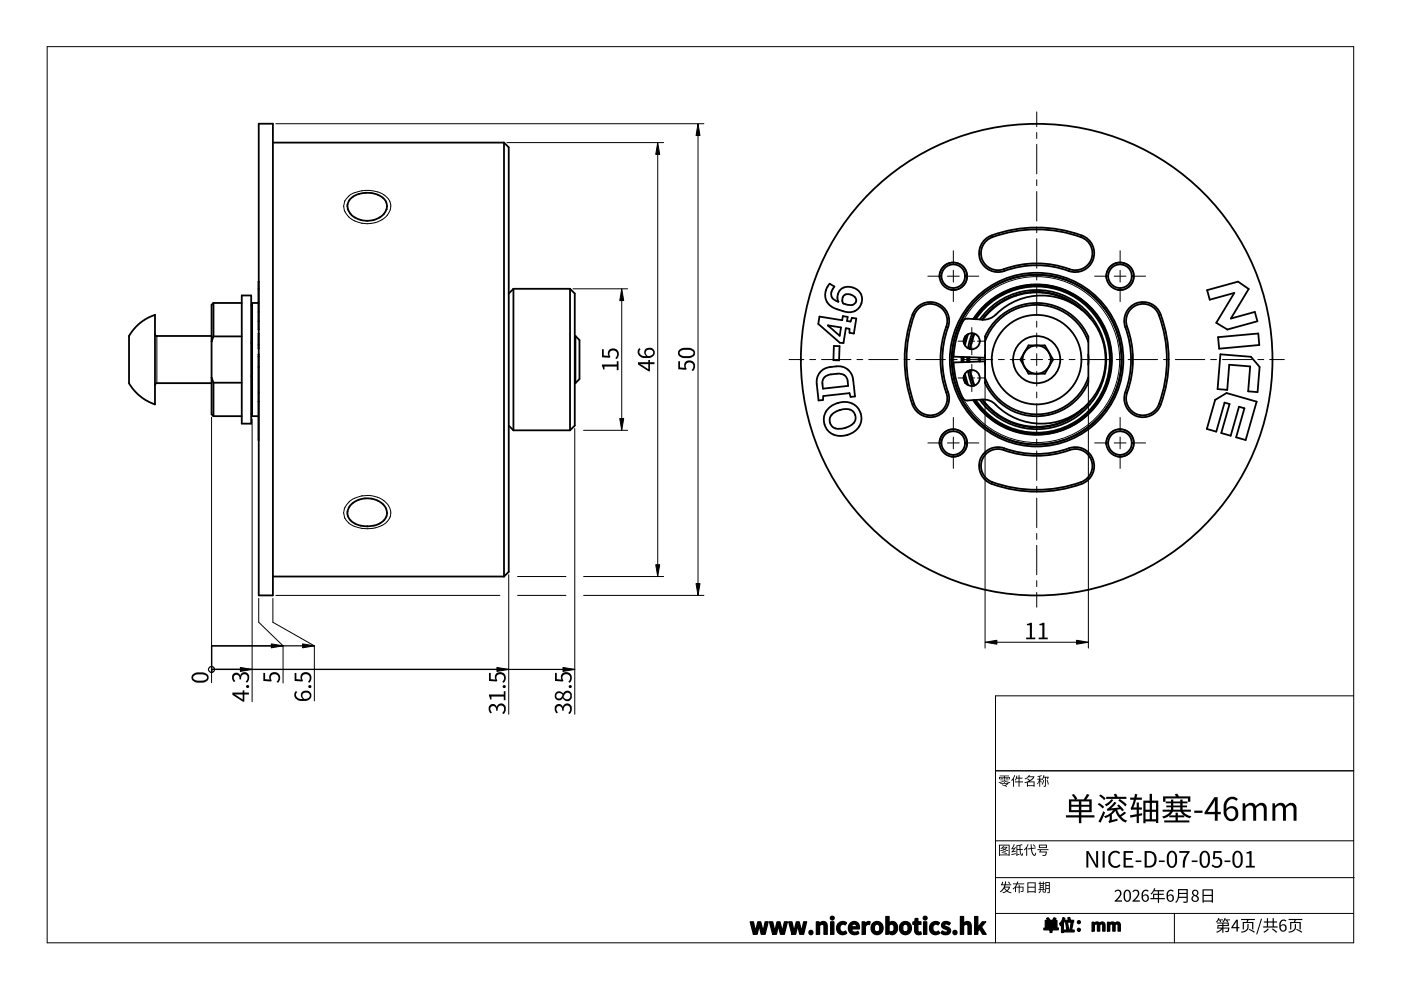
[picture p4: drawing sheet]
<svg xmlns="http://www.w3.org/2000/svg" width="297mm" height="210mm" viewBox="0 0 297 210" stroke-linecap="round" stroke-linejoin="round" font-family="sans-serif">
<g fill="none" stroke="#000" stroke-width=".38">
<path d="M54.9 26.2h3v100h-3zM57.9 30.2h49M106.9 30.2l1 1v90l-1 1M106.9 30.2v92M54.9 59.7v10.2M73.8 44.4h.1M82 44.4a4.7 4.7 0 0 1-6.5 1.9 3.2 3.2 0 0 1-1.7-1.9M82 44.4a2.64 2.64 0 0 0-2.2-3.2 5.5 5.5 0 0 0-5.7 1.2l-.4 1 .1 1M82 44.4h.1M208.9 50.8a8.8 8.8 0 0 1 4-1.7 27.3 27.3 0 0 1 17.2 1.2 4 4 0 0 1 1.5 5.1 4 4 0 0 1-5 2.1 20.5 20.5 0 0 0-14.4 .2 4 4 0 0 1-4.2-2.3 4 4 0 0 1 .9-4.6zM209.1 51a16.3 16.3 0 0 1 6.6-2.1 26.7 26.7 0 0 1 14.2 1.7 3.6 3.6 0 0 1 1.4 4.7 3.6 3.6 0 0 1-4.5 1.8 20.9 20.9 0 0 0-14.7 .2 3.6 3.6 0 0 1-3.8-2.1 3.6 3.6 0 0 1 .8-4.2zM32.9 70.8l.3 .5 11.7-.1"/>
<path d="M32.9 66.7v19a10.1 10.1 0 0 1-5.6-4.4l.1-10.1a9.8 9.8 0 0 1 5.5-4.4M45.3 64.2h6M45.3 71.3h6M45.3 64.2v7.1M45.3 64.2l-.4 .4v23.2l.4 .4M45.3 71.3l-.4 1.1M51.3 62.7h2v27.1h-2zM53.3 64.7h.2M53.5 72.7h-.2M53.5 79.7h-.2M54.8 64.2h-1.3v24h1.3M54.8 61.3h.1"/>
<path d="M54.8 75.6h.1M54.8 77.8h.1M54.9 70.7v3.2M54.9 75.1v8M54.9 66.1h-.1M54.9 68.1h-.1M54.9 73.2h-.1M108.9 61.2l-1 1M108.9 61.2h12M108.9 61.2v30M120.9 61.2l1 1v28l-1 1M120.9 61.2v30"/>
<path d="M121.9 71.2h.1M122 71.2v10M122 71.2l.9 .9v8.3l-.9 .8M173.7 67.1l4.9 .8 .1-.9 1 .2-.1 .9 .7 .1 .3-.8 .9 .1-.5 3.2-.9-.1v-.9l-.8-.1-.5 3.1h-.7l-4.6-4zM174.2 78.6a5.7 5.7 0 0 1 5.1-.5 3.2 3.2 0 0 1 1.6 2.5l.4 3.5-1 .1-.2-.8-5.5 .6-.1 .8-.9 .1-.4-3.5a3.2 3.2 0 0 1 1-2.8zM175.5 69h.1M175.5 69l2.8 .4-.3 1.8-2.5-2.2M175.9 60.2l1 .6a1.81 1.81 0 0 0-.6 1.8 1.81 1.81 0 0 0 1.5 1.4 2.28 2.28 0 0 1 .4-2.6 2.28 2.28 0 0 1 2.7-.4 2.72 2.72 0 0 1 1.6 3.6 2.72 2.72 0 0 1-3.7 1.4l-1.3-.4a3.2 3.2 0 0 1-1.6-5.4zM176.8 73.4h1.2l-.1 3h-1.2l.1-3M179 62.6a1.8 1.8 0 0 1 2.5 1 1.27 1.27 0 0 1-1.8 1 1.14 1.14 0 0 1-1.1-.7 1.14 1.14 0 0 1 .4-1.3zM194.3 65.3a4 4 0 0 1 5-.7 4 4 0 0 1 1.7 4.8 20.9 20.9 0 0 0 .2 14.5 4 4 0 0 1-3 4.5 4 4 0 0 1-4.7-2.6 27.7 27.7 0 0 1 .3-19.9zM194.6 65.6a3.6 3.6 0 0 1 4.5-.6 3.6 3.6 0 0 1 1.5 4.3 21.2 21.2 0 0 0 .2 14.6 3.6 3.6 0 0 1-2.7 4.1 3.6 3.6 0 0 1-4.3-2.3 27.4 27.4 0 0 1 .4-19.5z"/>
<path d="M202.2 76.9a17.2 17.2 0 0 0 2.2 7.7l.7 .3 3.2-.2M202.2 76.9l6.6-.3v.7M203.8 75.7v1.1M204 75.7v1.1M204.3 75.7v1.1M204.3 79.9l.4 1.2M204.4 79.6l.5 1.9M204.6 79.3l.7 2.4M204.6 71.3l-.3 1.1M204.7 71.4l-.4 1.3M204.9 71l-.5 1.9M205.1 75.7v1.1"/>
<path d="M205.2 78.7l.9 3.1M205.3 70.8l-.7 2.5M205.4 75.7v1.1M205.5 75.7v1.1M205.6 78.5l.9 3.3M205.7 78.5l.9 3.3M206.1 70.7l-.9 3.1M206.2 72h-.2M206.3 67.7a16 16 0 0 1 23.9-3.5 16 16 0 0 1 0 24.1 16 16 0 0 1-23.9-3.4M206.5 67.7a15.9 15.9 0 0 1 23.7-3.4 15.9 15.9 0 0 1 0 23.9 15.9 15.9 0 0 1-23.7-3.3M206.5 70.7l-.9 3.3M206.6 67.7a15.8 15.8 0 0 1 23.5-3.3 15.8 15.8 0 0 1 0 23.7 15.8 15.8 0 0 1-23.5-3.2"/>
<path d="M206.6 70.8l-.9 3.2M206.9 67.7a15.5 15.5 0 0 1 23.1-3.1 15.5 15.5 0 0 1 0 23.3 15.5 15.5 0 0 1-23.1-3.1M207.7 67.7a14.8 14.8 0 0 1 21.9-2.5 14.8 14.8 0 0 1 0 22.1 14.8 14.8 0 0 1-21.9-2.5M207.8 75.8v.9M208.3 67.8l-3.5-.2a1.55 1.55 0 0 0-1 1.3 18.2 18.2 0 0 0-1.6 6.7M208.7 67.1h.2M208.8 72.4a11.6 11.6 0 0 1 11-7.8 11.6 11.6 0 0 1 10.9 7.8M208.8 75.2v.7l-6.6-.3M210.6 65.2l.1 .1M211.1 67.9a12 12 0 0 1 19.6 3.4v9.9a12 12 0 0 1-10.9 7.1 12 12 0 0 1-10.9-7.2l-.1-9.8 .7-1.2zM213.1 63.6h.1M215.5 62.5v.2"/>
<path d="M218.1 73.2h3.4l1.8 3-1.8 3h-3.4l-1.8-3zM218.4 61.9l.1 .2M221.1 61.9v.2M224 62.5v.2M226.5 63.6h-.1M229 65.2l-.1 .1M229.4 65.8a14.2 14.2 0 0 0-21.1 2 3.9 3.9 0 0 0 2.9-1.2 13.6 13.6 0 0 1 19.4 .3 13.6 13.6 0 0 1-.5 19.3 13.6 13.6 0 0 1-19.4-.7l-.8-.6-1.6-.2M230.7 75.2v2.1M231.2 67.5a14.3 14.3 0 0 0-23 .3M239.6 65.1a4 4 0 0 1 6.5 1.6 27.2 27.2 0 0 1-.4 19.8 4 4 0 0 1-5.1 1.6 4 4 0 0 1-2-5 20.7 20.7 0 0 0-.2-14.5 4 4 0 0 1 1.2-3.5zM239.9 65.4a3.6 3.6 0 0 1 5.8 1.4 26.8 26.8 0 0 1-.3 19.5 3.6 3.6 0 0 1-4.6 1.4 3.6 3.6 0 0 1-1.8-4.5 21.1 21.1 0 0 0-.2-14.6 3.6 3.6 0 0 1 1.1-3.2zM255.9 61.5l6.6-1.8 2.2 1.6-3.7 6.2 5-1.4 .6 2-6.4 1.8-2.3-1.5 3.8-6.3-5.2 1.4z"/>
<path d="M258.3 71.5l8.5-.8 .2 2.5-8.5 .7zM258.7 75.1l6.5 .5 1.9 2.2-.5 5.3-2-.1 .5-5.3-4.5-.4-.4 5.4-2-.2zM44.9 81.2l-11.7 .1-.3 .1v.3M44.9 80.1l.4 1M45.3 81.1v7.1M51.3 81.1h-6M51.3 88.2h-6M53.3 87.7h.2M54.8 85.2h.1M54.9 83.3v10M107.9 90.2l1 1M108.9 91.2h12"/>
<path d="M121.9 81.2h.1M174.8 80l.3-.2a5.6 5.6 0 0 1 3.6-.4 1.61 1.61 0 0 1 1 1.4l.1 1-5.3 .6a2.52 2.52 0 0 1 .3-2.4zM175.8 86.5a4.3 4.3 0 0 1 6.3 .3 3.7 3.7 0 0 1-3 5.6 3.5 3.5 0 0 1-4-1.7 3.5 3.5 0 0 1 .7-4.2zM176.5 87.7a3.9 3.9 0 0 1 4.3-.6 1.96 1.96 0 0 1 .5 2.1 1.96 1.96 0 0 1-1.6 1.3 3 3 0 0 1-3.4-.2 1.81 1.81 0 0 1 .2-2.6zM204.3 80.2l.3 1.1M206 80.5h.2M208.2 84.7a14.4 14.4 0 0 0 23 .3M208.3 84.7a14.3 14.3 0 0 0 21.1 2.1M208.7 96.1a3.9 3.9 0 0 1 4.2-1 20.9 20.9 0 0 0 14.5-.3 4 4 0 0 1 4.5 3 4 4 0 0 1-2.5 4.8 27.8 27.8 0 0 1-19.9-.4 4 4 0 0 1-.8-6.1zM208.8 80.1a11.6 11.6 0 0 0 11 7.8 11.6 11.6 0 0 0 10.9-7.8M208.9 85.4h-.2M209 96.4a3.5 3.5 0 0 1 3.8-1 21.3 21.3 0 0 0 14.7-.2 3.6 3.6 0 0 1 4 2.7 3.6 3.6 0 0 1-2.3 4.3 27.4 27.4 0 0 1-19.5-.3 3.6 3.6 0 0 1-.7-5.5z"/>
<path d="M210.7 87.2l-.1 .1M213.2 88.9l-.1 .1M215.5 89.8v.2M218.5 90.4l-.1 .2M221.1 90.4v.2M224 89.8v.2M226.4 88.9l.1 .1M228.9 87.2l.1 .1M257.6 84.8l2.4-1.5 6.4 1.9-2.3 8.1-2-.6 1.7-6.1-1.1-.4-1.8 6.2-2-.6 1.8-6.1-1.1-.3-1.7 6.1-2-.6zM74.4 107a4.9 4.9 0 0 1 7.4 .8 2.54 2.54 0 0 1-1.9 3.5 5.6 5.6 0 0 1-5.8-1.2 2.29 2.29 0 0 1 .3-3.1zM57.9 122.2h49"/>
<circle cx="202.1" cy="58.6" r="2.49"/>
<circle cx="202.1" cy="58.6" r="2.9"/>
<circle cx="237.5" cy="58.6" r="2.49"/>
<circle cx="237.5" cy="58.6" r="2.9"/>
<circle cx="206" cy="72.3" r="1.7"/>
<circle cx="219.8" cy="76.3" r="3"/>
<circle cx="219.8" cy="76.2" r="9.5"/>
<circle cx="219.8" cy="76.2" r="18"/>
<circle cx="219.8" cy="76.2" r="18.4"/>
<circle cx="219.8" cy="76.2" r="5"/>
<circle cx="219.8" cy="76.2" r="50"/>
<circle cx="202.1" cy="93.9" r="2.49"/>
<circle cx="202.1" cy="93.9" r="2.9"/>
<circle cx="206" cy="80.1" r="1.71"/>
<circle cx="237.5" cy="93.9" r="2.49"/>
<circle cx="237.5" cy="93.9" r="2.9"/>
</g>
<g fill="none" stroke="#000" stroke-width=".21">
<path d="M210.2 49.9l.2 .4M212.8 57.1l.2 .3M226.8 57.1l-.2 .3M229.4 49.9l-.2 .4M33.3 71.2v10M193.5 66.7l.4 .1M200.6 69.3l.4 .1M202.2 75.7v1.2M204.3 68a17.6 17.6 0 0 1 26.7-5.4 17.6 17.6 0 0 1 0 27.3 17.6 17.6 0 0 1-26.7-5.3M207.4 75.8v.9M239 69.3l-.4 .1M246.1 66.7l-.4 .1"/>
<path d="M193.9 85.7l-.4 .1M201 83.1l-.4 .1M213 95l-.2 .4M226.6 95l.2 .4M238.6 83.1l.4 .1M245.7 85.7l.4 .1M210.4 102.2l-.2 .3M229.2 102.2l.2 .3"/>
</g>
<path d="M72.9 43.7h.1M72.9 43.7a4.2 4.2 0 0 0 3.8 3.6M76.7 40.4a4.3 4.3 0 0 0-3.6 2.3l-.2 1M76.7 47.3h.1M76.7 40.4h.1M76.7 40.4a5.5 5.5 0 0 1 5.9 2.3 3.3 3.3 0 0 1-2.3 4.3 6.7 6.7 0 0 1-3.5 .3M72.9 108.8h.1M72.9 108.8a3.6 3.6 0 0 0 3.4 3.1l.4 .1M76.7 105.1a4.3 4.3 0 0 0-3.8 3.7M76.7 105.1l1.4-.1a4.6 4.6 0 0 1 4.7 3.5 3.4 3.4 0 0 1-3 3.3l-1.9 .3-1.1-.1M76.7 105.1h.1M76.7 112h.1" fill="none" stroke="#000" stroke-width=".21"/>
<path d="M199.1 59a3 3 0 0 1 2.9-3.4 3 3 0 0 1 3.1 3.2 3 3 0 0 1-3.5 2.7M234.5 59a3 3 0 0 1 2.9-3.4 3 3 0 0 1 3.1 3.2 3 3 0 0 1-3.6 2.7M199.1 94.3a3 3 0 0 1 2.9-3.4 3 3 0 0 1 3.1 3.2 3 3 0 0 1-3.5 2.8M234.5 94.3a3 3 0 0 1 2.9-3.4 3 3 0 0 1 3.1 3.2 3 3 0 0 1-3.6 2.8" fill="none" stroke="#000" stroke-width=".21"/>
<path d="M10 9.9h277v190h-277z" fill="none" stroke="#000" stroke-width=".21"/>
<path d="M287 147.5h-75.9v52.4M211.1 163.4h75.9M211.1 178.3h75.9M249 193.7v6.2M286.9 193.7h-75.8M287.1 186.1h-76" fill="none" stroke="#000" stroke-width=".21"/>
<g fill="#000">
<path d="M127.6 77.3h3.2v-.7h.3v1.9h-.3v-.8h-2.6v.6h-.3zM127.6 74h.4v1.4l1 .1a1.14 1.14 0 0 1 .8-1.6 1.14 1.14 0 0 1 1.4 1.1l-.1 .5-.2 .5-.2 .1-.3-.2a.84 .84 0 0 0 .5-1.1 .84 .84 0 0 0-1.2-.4 .84 .84 0 0 0-.4 1.1v.4l-1.7-.2zM143.8 76.6h.4v1.3l1 .1a1.14 1.14 0 0 1 .8-1.6 1.14 1.14 0 0 1 1.4 1.2l-.1 .5-.3 .5-.1 .1-.3-.2a.84 .84 0 0 0 .4-1.2 .84 .84 0 0 0-1.1-.4 .84 .84 0 0 0-.4 1.2l-.1 .3-1.6-.1zM217.7 132.3l1.1-.3v3.2h.7v.3h-1.9v-.3h.7v-2.6h-.6zM220.4 132.3l1-.3v3.2h.7v.3h-1.9v-.3h.8v-2.6h-.6zM49.5 142.8a.88 .88 0 0 1 1.4 .5 .96 .96 0 0 1 1.2-.8 .96 .96 0 0 1 .7 1.1v.5l-.3 .5-.1 .2-.3-.3a.82 .82 0 0 0 .5-.9 .82 .82 0 0 0-.9-.6 .82 .82 0 0 0-.6 1h-.3a.72 .72 0 0 0-.7-.9 .7 .7 0 0 0-.6 .6 .7 .7 0 0 0 .4 .7l-.3 .2a1.27 1.27 0 0 1-.1-1.8zM55.8 142.7h.4v1.3l1 .1a1.16 1.16 0 0 1 1.1-1.6 1.16 1.16 0 0 1 1 1.6l-.4 .7-.3-.2a.84 .84 0 0 0 .5-1.2 .84 .84 0 0 0-1.2-.4 .84 .84 0 0 0-.4 1.2v.3l-1.7-.1zM62.5 142.7h.3v1.3l1 .1a1.15 1.15 0 0 1 1-1.6 1.15 1.15 0 0 1 1.2 1.4l-.4 .9-.3-.2a.84 .84 0 0 0 .4-1.2 .84 .84 0 0 0-1.1-.4 .84 .84 0 0 0-.4 1.2l-.1 .3-1.6-.1zM103.7 147.2h3.1v-.7h.4v2h-.4v-.8h-2.6v.6h-.3zM103.9 149.5a.88 .88 0 0 1 1.4 .4 .96 .96 0 0 1 1.2-.7 .96 .96 0 0 1 .7 1.1v.5l-.3 .5-.1 .1-.3-.2a.82 .82 0 0 0 .4-1 .82 .82 0 0 0-.9-.6l-.4 .4-.1 .7h-.3a.72 .72 0 0 0-.7-1 .7 .7 0 0 0-.6 .6 .7 .7 0 0 0 .4 .7l-.3 .3a1.27 1.27 0 0 1-.1-1.8zM103.7 142.7h.3v1.3l1.1 .1a1.16 1.16 0 0 1 1.1-1.6 1.16 1.16 0 0 1 1 1.6l-.4 .7-.3-.2a.84 .84 0 0 0 .4-1.2 .84 .84 0 0 0-1.1-.4 .84 .84 0 0 0-.4 1.2l-.1 .3-1.6-.1zM117.9 149.5a.88 .88 0 0 1 1.4 .4 .96 .96 0 0 1 1.2-.7 .96 .96 0 0 1 .7 1.1v.5l-.3 .5-.1 .1-.3-.2a.82 .82 0 0 0 .4-1 .82 .82 0 0 0-.9-.6l-.4 .4-.1 .7h-.3a.72 .72 0 0 0-.7-1 .7 .7 0 0 0-.6 .6 .7 .7 0 0 0 .4 .7l-.3 .3a1.27 1.27 0 0 1-.1-1.8z"/>
<path d="M117.7 142.7h.3v1.3l1.1 .1a1.16 1.16 0 0 1 1.1-1.6 1.16 1.16 0 0 1 1 1.6l-.4 .7-.3-.2a.84 .84 0 0 0 .4-1.2 .84 .84 0 0 0-1.1-.4 .84 .84 0 0 0-.4 1.2l-.1 .3-1.6-.1zM212 164.4h1.9v.2h-.9v.1h1.1v.5h-.2v-.3h-.9v.4h-.2v-.4h-.8v.3h-.2v-.5h1v-.1h-.8zM212.1 165.3h.6v.1h-.6zM212.1 165h.6v.2h-.6zM211.7 165.9l1.3-.5 .4 .3 .8 .2-.1 .1-1.2-.4-1.1 .4zM213.2 165.3h.6v.1h-.6zM213.2 165h.6v.2h-.6zM212.1 166h.9l-.2-.2 .1-.1 .2 .2-.1 .1 .9 .1-.7 .5 .3 .1-.1 .1-1-.4 .1-.1 .5 .2 .5-.3h-1.4zM215 164.3l.2 .1-.2 .6v1.8h-.2v-1.5l-.3 .3-.1-.2zM215.5 164.5h.2l-.1 .4h.4v-.5h.2v.5h.6v.2h-.6v.6h.7v.2h-.7v.9h-.2v-.9h-.8v-.2h.8v-.6h-.5l-.2 .4-.1-.1zM217.9 179l.2 .1-.3 .5v1.9h-.2v-1.6l-.4 .4-.1-.2zM219 179.1l.1-.1 .5 .5-.2 .1z"/>
<path d="M218.5 179h.2l.1 .8 .8-.1v.2l-.8 .1 .3 1.1 .3 .1 .1-.4 .2 .1-.1 .2a.4 .4 0 0 1-.4 .4 .4 .4 0 0 1-.4-.5l-.2-1-.7 .1v-.2l.7-.1zM221.2 165.4h.2l-.4 1-.2-.1zM221.9 165.4h.2l.3 .9-.2 .1zM220 164.6l.8-.2 .1 .1-.4 .1v.5h.4v.2l.3-1 .2 .1-.1 .3h1.1l-.2 .5h-.2l.1-.3h-.3l-.1 1.9h-.4l-.1-.2h.4v-1.7h-.3l-.3 .5-.5-.1 .4 .5-.1 .2-.3-.4v1.2h-.2v-1.2l-.3 .7-.1-.1 .4-.9h-.4v-.2h.4v-.4h-.3zM233.9 172l.4 .3-1 2.1-.4-.2zM232.7 170.6l.3-.3 1.1 .8-.3 .3zM233 168.7l.3-.3 1.1 .9-.3 .3zM234.3 170.6l.5-.3 .8-.9 .5 .2-1 1-.6 .3zM237.4 169.4l1.5 1.2-.3 .4-1.5-1.3zM234.7 171.5l1.2-.9 .4-.6 .4 .2-1.1 1.2 1.7-.2-.5-.4 .4-.2 1.1 1.2-.4 .2-.3-.4-.7 .1 .6 1.1 .9-.7 .4 .3-1.1 .7 .8 .7 .5 .2-.3 .4a4.1 4.1 0 0 1-2.2-2.5l-.8 .8v1.2l1.2-.3v.4l-1.7 .5-.2-.3 .3-.4v-.8l-.9 .5-.4-.4 1.6-.8 .4-.5-1.2 .2zM234.5 168.9h1.9l-.3-.5 .5-.1 .3 .6h1.9v.5h-4.3zM239.6 169.1h.9l.1-.8 .5 .1-.1 .7h1.1v.5h-1.2l-.6 1.6h.7v-1h.5v1h.6v.5h-.6v.9l.6-.2 .1 .5-.7 .1v1.5h-.5v-1.4l-1.3 .3-.1-.5 1.4-.3v-.9l-1.1 .1-.2-.5 .7-1.7h-.8z"/>
<path d="M246.6 168.8h2.7l-.2-.4 .5-.1 .3 .5h2.5v1.2h-.5v-.7h-4.8v.7h-.5zM246.8 173.9h2.4v-.6h-1.3v-.4h1.3v-.6h.5v.6h1.4v.4h-1.4v.6h2.5v.5h-5.4zM253.2 171.9h1.8v.4h-1.8zM263.5 170.3h.5v.6a1.23 1.23 0 0 1 1.1-.7 1.23 1.23 0 0 1 1.1 .7 1.24 1.24 0 0 1 1.5-.7 1.24 1.24 0 0 1 .9 1.5v2.3h-.7v-2.2a.79 .79 0 0 0-.4-1 .79 .79 0 0 0-1 .3l-.2 .2v2.7h-.6v-2.2a.79 .79 0 0 0-.4-1 .79 .79 0 0 0-1 .3l-.2 .2v2.7h-.6zM269.8 170.3h.5v.6a1.23 1.23 0 0 1 1.2-.7 1.23 1.23 0 0 1 1 .7 1.24 1.24 0 0 1 1.5-.7 1.24 1.24 0 0 1 .9 1.5v2.3h-.6v-2.2a.79 .79 0 0 0-.5-1 .79 .79 0 0 0-1 .3l-.2 .2v2.7h-.6v-2.2a.79 .79 0 0 0-.4-1 .79 .79 0 0 0-1 .3l-.2 .2v2.7h-.6zM159.1 195.4h.6l.5 2.1 .5-2.1h.6l.5 2.1 .4-2.1h.7l-.7 2.7h-.8l-.4-1.9-.5 1.9h-.8zM163.1 195.4h.7l.4 2.1 .6-2.1h.6l.5 2.1 .4-2.1h.7l-.7 2.7h-.8l-.5-1.9-.4 1.9h-.8zM167.2 195.4h.7l.4 2.1 .5-2.1h.7l.4 2.1 .5-2.1h.6l-.6 2.7h-.8l-.5-1.9-.4 1.9h-.8zM173.1 195.4h.5l.1 .4a.92 .92 0 0 1 1.1-.4 .92 .92 0 0 1 .6 1v1.7h-.7v-1.6a.48 .48 0 0 0-.3-.5 .48 .48 0 0 0-.6 .3v1.8h-.7zM176.1 195.4h.7v2.7h-.7zM177.7 195.9a1.29 1.29 0 0 1 1.8-.2l-.3 .4a.72 .72 0 0 0-.9 0 .72 .72 0 0 0-.2 .9 .68 .68 0 0 0 .5 .6 .68 .68 0 0 0 .7-.2l.2 .4-.1 .2a1.33 1.33 0 0 1-1.5-.1 1.33 1.33 0 0 1-.5-1.3zM182.8 195.4h.6v.5a.8 .8 0 0 1 1.1-.5l-.1 .6a.64 .64 0 0 0-.9 .5v1.6h-.7z"/>
<path d="M194 194.7h.6v.7h.7v.6h-.7v1.4l.3 .2h.3l.1 .5-.5 .1a.83 .83 0 0 1-.9-1v-1.2h-.4v-.5l.5-.1zM195.8 195.4h.7v2.7h-.7zM197.4 195.9a1.3 1.3 0 0 1 1.8-.2l-.3 .4a.72 .72 0 0 0-.9 0 .72 .72 0 0 0-.2 .9 .68 .68 0 0 0 .5 .6 .68 .68 0 0 0 .7-.2l.2 .4-.8 .4a1.38 1.38 0 0 1-1.3-.9 1.38 1.38 0 0 1 .3-1.4zM199.8 195.7a1.29 1.29 0 0 1 1.7 0l-.3 .4-.3-.1a.34 .34 0 0 0-.6 0 .34 .34 0 0 0 .4 .5 .86 .86 0 0 1 .8 .9 .86 .86 0 0 1-1 .8h-.4l-.6-.4 .3-.4 .8 .2a.26 .26 0 0 0 .3-.2 .26 .26 0 0 0-.2-.3h-.1a.88 .88 0 0 1-.8-.5 .88 .88 0 0 1 0-.9zM203.6 194.3h.7v1.5a.91 .91 0 0 1 1.1-.4 .91 .91 0 0 1 .5 1v1.7h-.7v-1.6a.48 .48 0 0 0-.3-.5 .48 .48 0 0 0-.6 .3v1.8h-.7zM206.6 194.3h.7v2.3l1-1.2h.7l-.9 1.1 1 1.6h-.8l-.6-1.1-.4 .4v.7h-.7zM212.4 180.7l1.1 .2-.1 .2-1.1-.3zM212.7 180.4l.6 .2-.1 .1-.6-.2zM213.7 187l.2-.1 .3 .4-.2 .1zM214.4 181.1l1-.2v.2l-.9 .2zM215 179l.1 .1-.4 .8 .4-.1 .1-.2 .2 .1-.6 .8 .6-.1v.1l-.9 .3-.1-.2 .5-.6-.4 .1-.1-.2zM214.8 187.3h.7l.2-.4h.2l-.1 .4h1.4v.2h-1.5l-.3 .5h.6v-.4h.2v.4h.8v1l-.6 .1v-.2h.4v-.7h-.6v1.2h-.2v-1.2h-.6v.9h-.2v-.9l-.4 .4-.1-.2 .3-.2 .5-.7h-.7z"/>
<path d="M220.5 188.8h.2l-.4 .6-.1-.1zM220.9 188.9l.2-.1 .3 .4-.2 .1zM219.9 180.1h2.4v.1h-1.6l-.1 .3 1.4 .1a.68 .68 0 0 1-.2 .7 .68 .68 0 0 1-.8 .1v-.1l.6-.1 .1-.5h-1.4l.2-.5h-.6zM225.4 194.6l.4 .1-.3 .7v2.3h-.4v-1.7l-.3 .3-.2-.5zM225.8 195.1h.7l-.1-.5 .4-.1 .1 .5-.3 .1h1v.4h-1.8zM225.9 195.7l.4-.1 .2 1.4-.4 .1zM227.1 195.6l.4 .1-.3 1.5h.5v.4h-2.1v-.4h1.2zM230.3 180.4h.5l1.6 3v-3h.4v3.5h-.4l-1.7-2.9v2.9h-.4zM231.5 195.5h.5v.3l.3-.2a.56 .56 0 0 1 .8 .2 .64 .64 0 0 1 .8-.3 .64 .64 0 0 1 .4 .7v1.2h-.5v-1.2l-.2-.3-.4 .2v1.3h-.5v-1.2l-.3-.3-.4 .2v1.3h-.5zM234.8 195.5h.4v.3l.3-.2a.56 .56 0 0 1 .9 .2 .64 .64 0 0 1 .7-.3 .64 .64 0 0 1 .4 .7v1.2h-.4v-1.2l-.3-.3-.4 .2v1.3h-.5v-1.2l-.2-.3-.4 .2v1.3h-.5zM236.4 188.9a.83 .83 0 0 1 1.2 0 .83 .83 0 0 1-.1 1.2l-.7 .8h1.1v.3h-1.6v-.2a1.78 1.78 0 0 0 1.1-1.8l-.3-.3-.6 .3-.2-.2zM235.6 180.7a1.42 1.42 0 0 1 1.9 .1l-.3 .3a1.09 1.09 0 0 0-1.3-.2 1.09 1.09 0 0 0-.5 1.3 1.11 1.11 0 0 0 .5 1.3 1.11 1.11 0 0 0 1.4-.3l.3 .3a1.5 1.5 0 0 1-1.8 .4 1.5 1.5 0 0 1-.8-1.7 1.5 1.5 0 0 1 .6-1.5z"/>
<path d="M238.2 180.4h2v.4h-1.5v1.1h1.3v.4h-1.3v1.3h1.6v.3h-2.1zM240.2 188.9a.83 .83 0 0 1 1.2 0 .83 .83 0 0 1-.1 1.2l-.7 .8h1.1v.3h-1.6v-.2a1.78 1.78 0 0 0 1.1-1.8l-.3-.3-.6 .3-.2-.2zM240.8 182.4h1.2v.4h-1.2zM245.7 182.4h1.2v.4h-1.2zM250 180.4h2.2v.3a4.8 4.8 0 0 0-1 3.2h-.5l.1-1.3 .2-.8 .7-1h-1.7zM252.7 182.4h1.2v.4h-1.2zM257.3 180.4h1.7v.4h-1.3l-.1 1a1.14 1.14 0 0 1 1.6 .8 1.14 1.14 0 0 1-1.2 1.4l-1-.3-.1-.2 .2-.2a.84 .84 0 0 0 1.1 .4 .84 .84 0 0 0 .4-1.1 .84 .84 0 0 0-1.1-.4l-.3-.1zM258.3 194.6l.2 .1-.1 .2h.9v.2h-.5l.1 .4h-.2l-.2-.4h-.2l-.3 .5-.2-.1zM259.6 182.4h1.2v.4h-1.2zM259.6 194.6l.3 .1-.1 .2h1v.2h-.6l.2 .4h-.2l-.3-.4h-.2l-.3 .5-.2-.2zM263.1 194.8h3v.3h-1.4l-.2 .4h1.2v1.6h-.2v-1.4h-1.8v1.4h-.2v-1.6h.8l.1-.4h-1.3zM264.3 180.7l1-.3v3.2h.8v.3h-2v-.3h.8v-2.6h-.6z"/>
<path d="M264.5 195.9h.2v.6a1.07 1.07 0 0 1-.8 1.1l-.7 .2-.1-.2a1.39 1.39 0 0 0 1.3-.8zM264.9 196.9l1.1 .7-.1 .2-1.2-.7zM267.4 194.8h.2l-1 3.3h-.3zM267.9 197.6l.9-.7 .2 .1-.9 .8zM269.6 197l.3-.1 .9 .7-.2 .2zM273.2 194.8h2.9v.3h-1.3l-.2 .4h1.2v1.6h-.3v-1.4h-1.7v1.4h-.3v-1.6h.8l.2-.4h-1.3zM274.5 195.9h.3v.6a1.07 1.07 0 0 1-.9 1.1l-.6 .2-.2-.2a1.39 1.39 0 0 0 1.4-.8zM274.9 196.9l1.2 .7-.2 .2-1.1-.7z"/>
<path d="M135.5 73.9l.1-.1 .2 .2-.2 .5a.92 .92 0 0 0 .9 1h.5a1.02 1.02 0 0 1-.3-1.3 1.02 1.02 0 0 1 1.3-.5 1.11 1.11 0 0 1 .8 1.3 1.11 1.11 0 0 1-1.1 .9 2.32 2.32 0 0 1-2.2-.5 1.18 1.18 0 0 1 0-1.5zM137.1 74.4a.78 .78 0 0 0 .4 1.1 .78 .78 0 0 0 1-.6 .81 .81 0 0 0-.6-.8 .81 .81 0 0 0-.8 .3z"/>
<path d="M135.3 76.8h2.1v-.5h.4v.5h1v.4h-1v1.5h-.3l-2.2-1.4zM135.7 77.2l1.8 1.1-.1-1.1z"/>
<path d="M144 74.1a2.4 2.4 0 0 1 3.3 .4l.1 .3a1.12 1.12 0 0 1-1.2 1.1 2.72 2.72 0 0 1-2.2-.4 .97 .97 0 0 1 0-1.4zM144.2 74.5l-.1 .1a.6 .6 0 0 0 .6 .8l.8 .1a1.13 1.13 0 0 0 1.5-.6 .77 .77 0 0 0-.9-.7h-1.1z"/>
<path d="M40.9 143a2.4 2.4 0 0 1 3.3 .3v.3a1.13 1.13 0 0 1-1.2 1.1 2.72 2.72 0 0 1-2.1-.3 .97 .97 0 0 1 0-1.4zM41.1 143.3l-.1 .2a.6 .6 0 0 0 .5 .7l.9 .1a1.13 1.13 0 0 0 1.5-.6v-.1a.79 .79 0 0 0-1-.6h-1z"/>
<path d="M49.3 146.8h2.2v-.4h.3v.4h1v.5h-1v1.5h-.3l-2.2-1.5zM49.7 147.2l1.8 1.1v-1z"/>
<path d="M62.7 146.6l.1-.1 .2 .2-.2 .5a.92 .92 0 0 0 .9 1h.5a1.02 1.02 0 0 1-.3-1.3 1.02 1.02 0 0 1 1.3-.5 1.11 1.11 0 0 1 .8 1.3 1.11 1.11 0 0 1-1.1 .9 2.32 2.32 0 0 1-2.2-.5 1.18 1.18 0 0 1 0-1.5zM64.3 147.1a.78 .78 0 0 0 .4 1.1 .78 .78 0 0 0 1-.6 .81 .81 0 0 0-.6-.8 .81 .81 0 0 0-.8 .3z"/>
<path d="M118 146.8a1 1 0 0 1 1.4 .2 1 1 0 0 1 1.3-.5 1 1 0 0 1 .5 1.4 1 1 0 0 1-.9 .8 1 1 0 0 1-1-.7 .95 .95 0 0 1-1.5 .2 .95 .95 0 0 1 .2-1.4zM119.5 147.6a.7 .7 0 0 0 1.4 0 .7 .7 0 0 0-1.4 0zM118.1 147.2a.62 .62 0 0 0 .3 .9 .62 .62 0 0 0 .8-.6l.1-.2a.78 .78 0 0 0-1.2-.1z"/>
<path d="M211.8 179.1h2.3v2.4l-.2-.1-2.1 .1zM212 179.3v1.9h1.9v-1.9z"/>
<path d="M212.1 179.9l.6-.6 .2 .1-.1 .1h.7l.1 .1-.1 .2-.4 .3 .7 .2-.1 .1h-.3a.69 .69 0 0 0-1 0l-.3 .1-.1-.2 .8-.2-.3-.3-.3 .2zM212.6 179.7l.3 .3 .4-.3z"/>
<path d="M217.2 165.1l.5-.2 .5-.6 .2 .1-.2 .2 1.1 .1-.2 .4-.8 .6h1.1v1.1h-.3v-.1h-1.2v.1h-.2v-.9l-.4 .2-.1-.2 1-.4-.4-.3 .1-.1 .3 .2a.73 .73 0 0 0 .8-.5 2.15 2.15 0 0 0-1.6 .4zM217.9 165.9v.6h1.2v-.6z"/>
<path d="M220.3 179.1h1.7v.7h-1.7zM220.5 179.3v.3h1.3v-.3z"/>
<path d="M227.2 168.5l.5-.2 .7 1-.3 .2h1.7l.6-1.2 .6 .2-.7 1h1.2v2.7h-2.2v.7h2.7v.4h-2.7v1.2h-.6v-1.2h-2.7v-.4h2.7v-.7h-2.1v-2.7h1.3zM229.3 171v.8h1.6v-.8zM229.3 169.9v.7h1.6v-.7zM227.1 171v.8h1.6v-.8zM227.1 169.9v.7h1.6v-.7z"/>
<path d="M243.7 168.3h.5v1.5h1.4v4.7h-.5v-.3h-2.2v.3h-.5v-4.7h1.3zM242.9 172.1v1.6h.9v-1.6zM244.2 172.1v1.6h.9v-1.6zM242.9 170.2v1.5h.9v-1.5zM244.2 170.2v1.5h.9v-1.5z"/>
<path d="M247.2 169.9h1.1v-.4h.5v.4h1.4v-.4h.5v.4h1.1v.4h-1.1v.5h1v.4h-1v.5h1.8v.4h-1.6l.4 .4 1.3 .6-.3 .4-.8-.3-.8-.5-.4-.6h-1.6l-.5 .6-.8 .6-.7 .2-.3-.4 1.3-.5 .4-.5h-1.6v-.4h1.8v-.5h-1v-.4h1v-.5h-1.1zM248.8 171.2v.5h1.4v-.5zM248.8 170.3v.5h1.4v-.5z"/>
<path d="M257.5 169h.7v3.1h.6v.5h-.6v1.4h-.6v-1.4h-2.2v-.4zM257.6 169.7l-1.6 2.4h1.6z"/>
<path d="M260.2 169.3a1.65 1.65 0 0 1 2.2 .1l-.3 .4a1.14 1.14 0 0 0-1.9 .4l-.2 1.3a1.38 1.38 0 0 1 1.7-.5 1.38 1.38 0 0 1 .8 1.5 1.5 1.5 0 0 1-1.2 1.6 1.5 1.5 0 0 1-1.7-1 6.2 6.2 0 0 1 0-3.1zM260.2 171.8a1.2 1.2 0 0 0 .9 1.8 1.14 1.14 0 0 0 .9-1.2 1.14 1.14 0 0 0-1.1-1z"/>
<path d="M180.4 195.6a1.16 1.16 0 0 1 1.4 0 1.16 1.16 0 0 1 .4 1.4h-1.6a.77 .77 0 0 0 .5 .6 .77 .77 0 0 0 .8-.2l.2 .5a1.42 1.42 0 0 1-2-.3 1.42 1.42 0 0 1 .3-2zM180.6 196.2l-.1 .3h1.1a.53 .53 0 0 0-.3-.6 .53 .53 0 0 0-.7 .3z"/>
<path d="M184.6 196.8a1.36 1.36 0 0 1 2.7 0 1.36 1.36 0 0 1-2.7 0zM185.6 196a.87 .87 0 0 0-.3 .9 .87 .87 0 0 0 .7 .7 .83 .83 0 0 0 .6-.9 .83 .83 0 0 0-.8-.7z"/>
<path d="M187.8 194.3h.7v1.4l.1-.1a1.06 1.06 0 0 1 1.2 0 1.06 1.06 0 0 1 .5 1.1 1.11 1.11 0 0 1-.4 1.2 1.11 1.11 0 0 1-1.2 .1l-.3-.2v.3h-.6zM188.5 196.2v1.2l.5 .2a.88 .88 0 0 0 .6-.7 .88 .88 0 0 0-.3-.9h-.4z"/>
<path d="M190.6 196.8a1.36 1.36 0 0 1 2.7 0 1.36 1.36 0 0 1-2.7 0zM191.7 196a.86 .86 0 0 0-.4 1 .86 .86 0 0 0 .8 .6 .84 .84 0 0 0 .5-.9 .84 .84 0 0 0-.8-.7z"/>
<path d="M212.5 187h.2l-.2 .5h.5l.1-.6h.2l-.1 .6h1.2v.2h-1.2l-.1 .3h1.1l-.6 .9 .9 .3-.1 .2-.9-.4-.9 .4-.1-.2 .8-.3-.4-.6-.4 .6-.4 .3-.1-.2 .4-.3 .5-1h-.6l-.1-.1zM213 188.2l.5 .5 .4-.5z"/>
<path d="M215.5 179.2l1.2-.2 .1 .2-.5 .1 .1 .5v.2h.4v.2h-.4l.1 .9 .2 .1 .1-.4 .1 .1v.4a.28 .28 0 0 1-.4 .1 .28 .28 0 0 1-.2-.3l-.1-.9h-.5v1l.5-.2v.2l-.7 .3-.1-.2zM215.7 179.4v.6h.5l-.1-.7z"/>
<path d="M217.8 187.1h1.8v2.2h-.2v-.1h-1.4v.1h-.2zM218 188.2v.8h1.4v-.8zM218 187.3v.7h1.4v-.7z"/>
<path d="M220.4 186.9h.2v.3h.5v-.3h.2v.3h.2v.2h-.2v1.1h.2v.2h-1.3v-.2h.2v-1.1h-.2v-.2h.2zM220.6 188.3v.2h.5v-.2zM220.6 187.8v.3h.5v-.3zM220.6 187.4v.3h.5v-.3z"/>
<path d="M221.6 187h1v2.2l-.2 .2h-.3l-.1-.2h.4v-.7h-.6l-.1 .6-.2 .3-.1-.1 .2-.9zM221.8 187.8v.5h.6v-.5zM221.8 187.2v.4h.6v-.4z"/>
<path d="M221.9 194.7l.3-.1 .4 .5h-.2h.8l.2-.5 .5 .1-.3 .4h.5v1.5h-1.1v.2h1.4v.4h-1.4v.5h-.4v-.5h-1.3v-.4h1.3v-.2h-1v-1.5h.6zM223 196v.2h.7v-.2zM223 195.5v.2h.7v-.2zM222 196v.2h.6v-.2zM222 195.5v.2h.6v-.2z"/>
<path d="M238.6 188.8l.3-.2a.92 .92 0 0 1 .9 1.3 .96 .96 0 0 1-.8 1.3 .92 .92 0 0 1-.8-1.3l.1-.7zM238.7 189a1.54 1.54 0 0 0 .2 2h.1a.57 .57 0 0 0 .5-.7 1.1 1.1 0 0 0-.4-1.4z"/>
<path d="M242.7 180.4h.9a1.79 1.79 0 0 1 1.6 1.5 1.79 1.79 0 0 1-.9 1.9l-1.6 .1zM243.1 180.8v2.8a1.42 1.42 0 0 0 1.7-1.1 1.42 1.42 0 0 0-1.1-1.7z"/>
<path d="M242.4 188.8l.7-.2 .4 .3-.1 .2-.4-.2a.65 .65 0 0 0-.7 .6v.4a.76 .76 0 0 1 1.1 0 .76 .76 0 0 1 0 1.1 .76 .76 0 0 1-1.1-.1l-.3-.5a1.66 1.66 0 0 1 .4-1.6zM242.4 190.1a.6 .6 0 0 0 .5 .9 .54 .54 0 0 0 .4-.8 .54 .54 0 0 0-.9-.1z"/>
<path d="M244.7 188.3l.2 .1-.1 .3h2v.3h-1.1v.5h1v.2h-1v.7h1.3v.3h-1.3v.7h-.2v-.7h-1.6v-.3h.6v-.9h1v-.5h-.8l-.6 .6-.2-.1 .3-.3zM244.7 189.7v.7h.8v-.7z"/>
<path d="M247.9 180.6a1.08 1.08 0 0 1 1.1-.1 1.08 1.08 0 0 1 .6 1.1 2.74 2.74 0 0 1-.4 2.1l-.7 .3a1.13 1.13 0 0 1-1.1-1.2 2.72 2.72 0 0 1 .4-2.1zM248.1 180.9a2.16 2.16 0 0 0 .3 2.8h.1a.79 .79 0 0 0 .6-1v-.5a1.13 1.13 0 0 0-.5-1.5z"/>
<path d="M247.7 188.8l.7-.2 .4 .3-.1 .2-.4-.2a.65 .65 0 0 0-.7 .6v.4a.76 .76 0 0 1 1.1 0 .76 .76 0 0 1 0 1.1 .76 .76 0 0 1-1.1-.1l-.3-.5a1.66 1.66 0 0 1 .4-1.6zM247.7 190.1a.58 .58 0 0 0 0 .6 .58 .58 0 0 0 .6 .3 .55 .55 0 0 0 .3-.9 .55 .55 0 0 0-.9 0z"/>
<path d="M249.8 188.5h2v2.7l-.1 .2h-.8l-.1-.2 .7-.1 .1-.7h-1.7l-.4 .9-.2 .1-.1-.1 .4-.6 .1-.6zM250 189.6v.5h1.6v-.5zM250 188.7v.6h1.6v-.6z"/>
<path d="M252.9 188.9a.7 .7 0 0 1 1-.1 .7 .7 0 0 1-.1 1.1 .74 .74 0 0 1 .3 1.1 .74 .74 0 0 1-1.1 .1 .72 .72 0 0 1-.4-.6 .72 .72 0 0 1 .5-.7l-.4-.4zM252.9 190.5a.5 .5 0 0 0 1 0 .5 .5 0 0 0-1 0zM253.2 188.9a.46 .46 0 0 0 0 .8 .46 .46 0 0 0 .7-.4 .46 .46 0 0 0-.7-.4z"/>
<path d="M255 188.6h2.2v2.8h-.3v-.2h-1.7v.2h-.2zM255.2 190v.9h1.7v-.9zM255.2 188.8v.9h1.7v-.9z"/>
<path d="M254.8 180.6a1.08 1.08 0 0 1 1.2-.1 1.08 1.08 0 0 1 .5 1.1 2.74 2.74 0 0 1-.4 2.1l-.5 .3a1.14 1.14 0 0 1-1.3-1.2 2.72 2.72 0 0 1 .4-2.1zM255.1 180.9a2.16 2.16 0 0 0 .2 2.8h.1a.79 .79 0 0 0 .7-1v-.5a1.13 1.13 0 0 0-.6-1.5z"/>
<path d="M258 195.6h2.5v.7h-1.1v.4h1.2l-.2 .9h-.6l-.1-.2h.5l.2-.5h-1v.9h-.3v-.8a1.47 1.47 0 0 1-1.1 .7l-.2-.1 1.1-.7h-.9l.2-.8h.9v-.3h-1.1zM259.4 195.8v.3h.9v-.3zM258.4 196.3l-.1 .4h.8v-.4z"/>
<path d="M261.8 180.6a1.08 1.08 0 0 1 1.2-.1 1.08 1.08 0 0 1 .5 1.1 2.74 2.74 0 0 1-.4 2.1l-.7 .3a1.13 1.13 0 0 1-1.1-1.2 2.72 2.72 0 0 1 .4-2.1zM262 180.9a2.16 2.16 0 0 0 .3 2.8h.1a.79 .79 0 0 0 .7-1v-.5a1.13 1.13 0 0 0-.6-1.5z"/>
<path d="M262.1 195h.3v1.6h.4v.2h-.4v.7h-.3v-.7h-1zM262.2 195.3l-.8 1.3h.7z"/>
<path d="M268.6 194.7h.3v.7h.9v-.7h.3v.7h.7v.2h-.7v.8h.8v.3h-3.1v-.3h.8v-.8h-.7v-.2h.7zM268.9 195.6v.8h.9v-.8z"/>
<path d="M271.6 195.2l.7-.2 .4 .2-.1 .2-.4-.2a.65 .65 0 0 0-.7 .7v.4a.76 .76 0 0 1 1.1 0 .76 .76 0 0 1 0 1.1 .76 .76 0 0 1-1.1-.2l-.3-.5a1.66 1.66 0 0 1 .4-1.5zM271.6 196.4a.56 .56 0 0 0 0 .7 .56 .56 0 0 0 .7 .1 .55 .55 0 0 0 .2-.8 .55 .55 0 0 0-.9 0z"/>
<circle cx="52.5" cy="145.6" r=".33"/>
<circle cx="65.7" cy="145.6" r=".33"/>
<circle cx="106.9" cy="145.6" r=".33"/>
<circle cx="120.9" cy="145.6" r=".33"/>
<circle cx="171.9" cy="197.7" r=".45"/>
<circle cx="176.5" cy="194.6" r=".4"/>
<circle cx="196.2" cy="194.6" r=".4"/>
<circle cx="202.5" cy="197.7" r=".45"/>
<circle cx="228.7" cy="197.1" r=".32"/>
<circle cx="228.7" cy="195.5" r=".32"/>
</g>
<g fill="none" stroke="#000" stroke-width=".25">
<path d="M66.6 136.9h-21.7v5.7M44.9 141.9h77M159.1 195.4h.6l.5 2.1 .5-2.1h.6l.5 2.1 .4-2.1h.7l-.7 2.7h-.8l-.5-1.9-.4 1.9h-.8zM163.1 195.4h.7l.4 2.1 .6-2.1h.6l.5 2.1 .4-2.1h.7l-.7 2.7h-.8l-.5-1.9-.4 1.9h-.8zM167.2 195.4h.7l.4 2.1 .5-2.1h.7l.4 2.1 .5-2.1h.6l-.6 2.7h-.8l-.5-1.9-.4 1.9h-.8zM173.1 195.4h.5l.1 .4a.92 .92 0 0 1 1.1-.4 .92 .92 0 0 1 .6 1v1.7h-.7v-1.6a.48 .48 0 0 0-.3-.5 .48 .48 0 0 0-.6 .3v1.8h-.7zM176.1 195.4h.7v2.7h-.7zM177.7 195.9a1.29 1.29 0 0 1 1.8-.2l-.3 .4a.72 .72 0 0 0-.9 0 .72 .72 0 0 0-.2 .9 .68 .68 0 0 0 .5 .6 .68 .68 0 0 0 .7-.2l.2 .4a1.36 1.36 0 0 1-1.8-.1 1.36 1.36 0 0 1 0-1.8zM180.4 195.6a1.16 1.16 0 0 1 1.4 0 1.16 1.16 0 0 1 .4 1.4h-1.6a.77 .77 0 0 0 .5 .6 .77 .77 0 0 0 .8-.2l.2 .5a1.42 1.42 0 0 1-2-.3 1.42 1.42 0 0 1 .3-2zM180.6 196.2a.53 .53 0 0 1 .7-.3 .53 .53 0 0 1 .3 .6h-1.1zM182.8 195.4h.6v.5a.8 .8 0 0 1 1.1-.5l-.1 .6a.64 .64 0 0 0-.9 .5v1.6h-.7zM185.6 196l.3-.1a.8 .8 0 0 1 .7 .9 .8 .8 0 0 1-.9 .7 1.03 1.03 0 0 1-.1-1.5z"/>
<path d="M187.8 194.3h.7v1.4l.1-.1a1.06 1.06 0 0 1 1.2 0 1.06 1.06 0 0 1 .5 1.1 1.1 1.1 0 0 1-.5 1.3 1.1 1.1 0 0 1-1.4-.2v.3h-.6zM188.5 196.2l.5-.2a.7 .7 0 0 1 .6 1l-.5 .6-.5-.1zM191.7 196l.2-.1a.8 .8 0 0 1 .7 .9 .8 .8 0 0 1-.9 .7 1.03 1.03 0 0 1 0-1.5zM194 194.7h.6v.7h.7v.6h-.7v1.4l.3 .2h.3l.1 .5h-.1a.88 .88 0 0 1-.9-.1 .88 .88 0 0 1-.4-.8v-1.2h-.4v-.5l.5-.1zM195.8 195.4h.7v2.7h-.7zM197.4 195.9a1.3 1.3 0 0 1 1.8-.2l-.3 .4a.72 .72 0 0 0-.9 0 .72 .72 0 0 0-.2 .9 .68 .68 0 0 0 .5 .6 .68 .68 0 0 0 .7-.2l.2 .4a1.36 1.36 0 0 1-1.8-.1 1.36 1.36 0 0 1 0-1.8zM199.8 195.7a1.29 1.29 0 0 1 1.7 0l-.3 .4-.3-.1a.34 .34 0 0 0-.6 0 .34 .34 0 0 0 .4 .5 .86 .86 0 0 1 .9 .9 .86 .86 0 0 1-1.1 .8h-.4l-.6-.4 .3-.4 .8 .2a.26 .26 0 0 0 .3-.2 .26 .26 0 0 0-.2-.3h-.1a.88 .88 0 0 1-.8-.5 .88 .88 0 0 1 0-.9zM203.6 194.3h.7v1.5a.91 .91 0 0 1 1.1-.4 .91 .91 0 0 1 .5 1v1.7h-.7v-1.6a.48 .48 0 0 0-.3-.5 .48 .48 0 0 0-.6 .3v1.8h-.7zM206.6 194.3h.7v2.3l1-1.2h.7l-.9 1.1 1 1.6h-.8l-.6-1.1-.4 .4v.7h-.7zM222 196h.6v.2h-.6zM222 195.5h.6v.2h-.6zM223 195.5h.7v.2h-.7z"/>
<path d="M223 196h.7v.2h-.7zM224.4 196.8h-1.4v-.2h1.1v-1.5h-.5l.3-.4-.5-.1-.2 .5h-.8h.2l-.4-.5-.3 .1 .3 .4h-.6v1.5h1v.2h-1.3v.4h1.3v.5h.4v-.5h1.4v-.4M225.4 194.6l.4 .1-.3 .7v2.3h-.4v-1.7l-.3 .3-.2-.5zM225.8 195.1h.7l-.1-.5 .4-.1 .1 .5-.3 .1h1v.4h-1.8zM225.9 195.7l.4-.1 .2 1.4-.4 .1zM227.1 195.6l.4 .1-.3 1.5h.5v.4h-2.1v-.4h1.2zM231.5 195.5h.5v.3l.3-.2a.56 .56 0 0 1 .8 .2 .64 .64 0 0 1 .8-.3 .64 .64 0 0 1 .4 .7v1.2h-.5v-1.2l-.2-.3-.4 .2v1.3h-.5v-1.2l-.3-.3-.4 .2v1.3h-.5zM234.8 195.5h.4v.3l.3-.2a.56 .56 0 0 1 .9 .2 .64 .64 0 0 1 .7-.3 .64 .64 0 0 1 .4 .7v1.2h-.4v-1.2l-.3-.3-.4 .2v1.3h-.5v-1.2l-.2-.3-.4 .2v1.3h-.5z"/>
<circle cx="44.8" cy="141.9" r=".62"/>
<circle cx="171.9" cy="197.7" r=".45"/>
<circle cx="176.5" cy="194.6" r=".4"/>
<circle cx="186" cy="196.8" r="1.36"/>
<circle cx="192" cy="196.8" r="1.36"/>
<circle cx="196.2" cy="194.6" r=".4"/>
<circle cx="202.5" cy="197.7" r=".45"/>
<circle cx="228.7" cy="197.1" r=".32"/>
<circle cx="228.7" cy="195.5" r=".32"/>
</g>
<g fill="none" stroke="#000" stroke-width=".21">
<path d="M219.8 23.7v3.2M219.8 28.1v1.3M219.8 30.6v6.3M219.8 38.1v1.3M199.6 58.6h-2.9M200.9 58.6h2.5M202.1 53.2v2.9M202.1 57.3v2.5M204.6 58.6h2.9M219.8 40.6v6.3M219.8 48.1v1.3M219.8 50.6v6.3"/>
<path d="M219.8 58.1v1.3M235 58.6h-2.9M236.2 58.6h2.5M237.5 53.2v2.9M237.5 57.3v2.5M240 58.6h2.9M170.4 76.2h-3.1M172.9 76.2h-1.2M180.4 76.2h-6.2M182.9 76.2h-1.2M190.4 76.2h-6.2M192.9 76.2h-1.2"/>
<path d="M200.4 76.2h-6.2M202.1 61.1v2.9M202.9 76.2h-1.2M204.9 72.3h-1.7M205.4 72.3h1.2M206 73.5v1.7M206 69.4v1.7M206 71.7v1.2M206 77.2v1.7M206 79.5v1.2M207.2 72.3h1.7M210.4 76.2h-6.2"/>
<path d="M212.9 76.2h-1.2M217.3 76.2h-3.1M218.6 76.2h2.5M219.8 60.6v6.3M219.8 68.1v1.3M219.8 70.6v3.1M219.8 75v2.5M219.8 78.7v3.2M222.3 76.2h3.1M226.7 76.2h1.2M229.2 76.2h6.2M236.7 76.2h1.2"/>
<path d="M237.5 61.1v2.9M239.2 76.2h6.2M246.7 76.2h1.2M249.2 76.2h6.2M256.7 76.2h1.2M259.2 76.2h6.2M266.7 76.2h1.2M269.2 76.2h3.1M196.7 93.9h2.9M202.1 88.5v2.9M202.1 92.7v2.5M202.1 96.4v2.9"/>
<path d="M203.2 80.1h1.7M203.4 93.9h-2.5M206 81.3v1.7M206.6 80.1h-1.2M207.5 93.9h-2.9M208.9 80.1h-1.7M219.8 83.1v1.3M219.8 85.6v6.3M219.8 93.1v1.3M219.8 95.6v6.3M232.1 93.9h2.9M237.5 88.5v2.9"/>
<path d="M237.5 92.7v2.5M237.5 96.4v2.9M238.7 93.9h-2.5M242.9 93.9h-2.9M219.8 103.1v1.3M219.8 105.6v6.3M219.8 113.1v1.3M219.8 115.6v6.3M219.8 123.1v1.3M219.8 125.6v3.1"/>
</g>
<g fill="none" stroke="#000" stroke-width=".21">
<path d="M139.5 32.7v87M140.7 30.2h-33.2M148 28.7v95M149.2 26.2h-90.7M131.8 63.7v25M133.1 61.2h-11.6M44.9 88.5v56.2M53.5 88.9v59.9M121.9 90.9v60.5M123.7 91.2h9.4M208.9 80.7v56.7M230.8 80.7v56.7"/>
<path d="M54.9 126.9v5l5.1 5v7.9M57.9 126.9v5l8.7 5v11.7M106 126.2h-47.5M107.9 121.9v29.5M109.7 122.2h10.3M120 126.2h-10.3M123.7 122.2h17M149.2 126.2h-25.5M211.4 136.2h16.9"/>
</g>
<path d="M57.5 136.5l2.5 .4-2.5 .5zM64.1 136.5l2.5 .4-2.5 .5zM51 141.5l2.5 .4-2.5 .5zM105.4 141.5l2.5 .4-2.5 .5zM119.4 141.5l2.5 .4-2.5 .5z" fill="#000" stroke="#000" stroke-width=".21"/>
<path d="M139.5 30.2l.4 2.5h-.9zM148 26.2l.4 2.5h-.8zM131.8 61.2l.4 2.5h-.8zM131.4 88.7h.8l-.4 2.5zM139 119.7h.9l-.4 2.5zM147.6 123.7h.8l-.4 2.5zM208.9 136.2l2.5-.4v.8zM228.3 135.8l2.5 .4-2.5 .4z" fill="#000" stroke="#000" stroke-width=".21"/>
<path d="M234 180.4v3.5" fill="none" stroke="#000" stroke-width=".44"/>
</svg>
